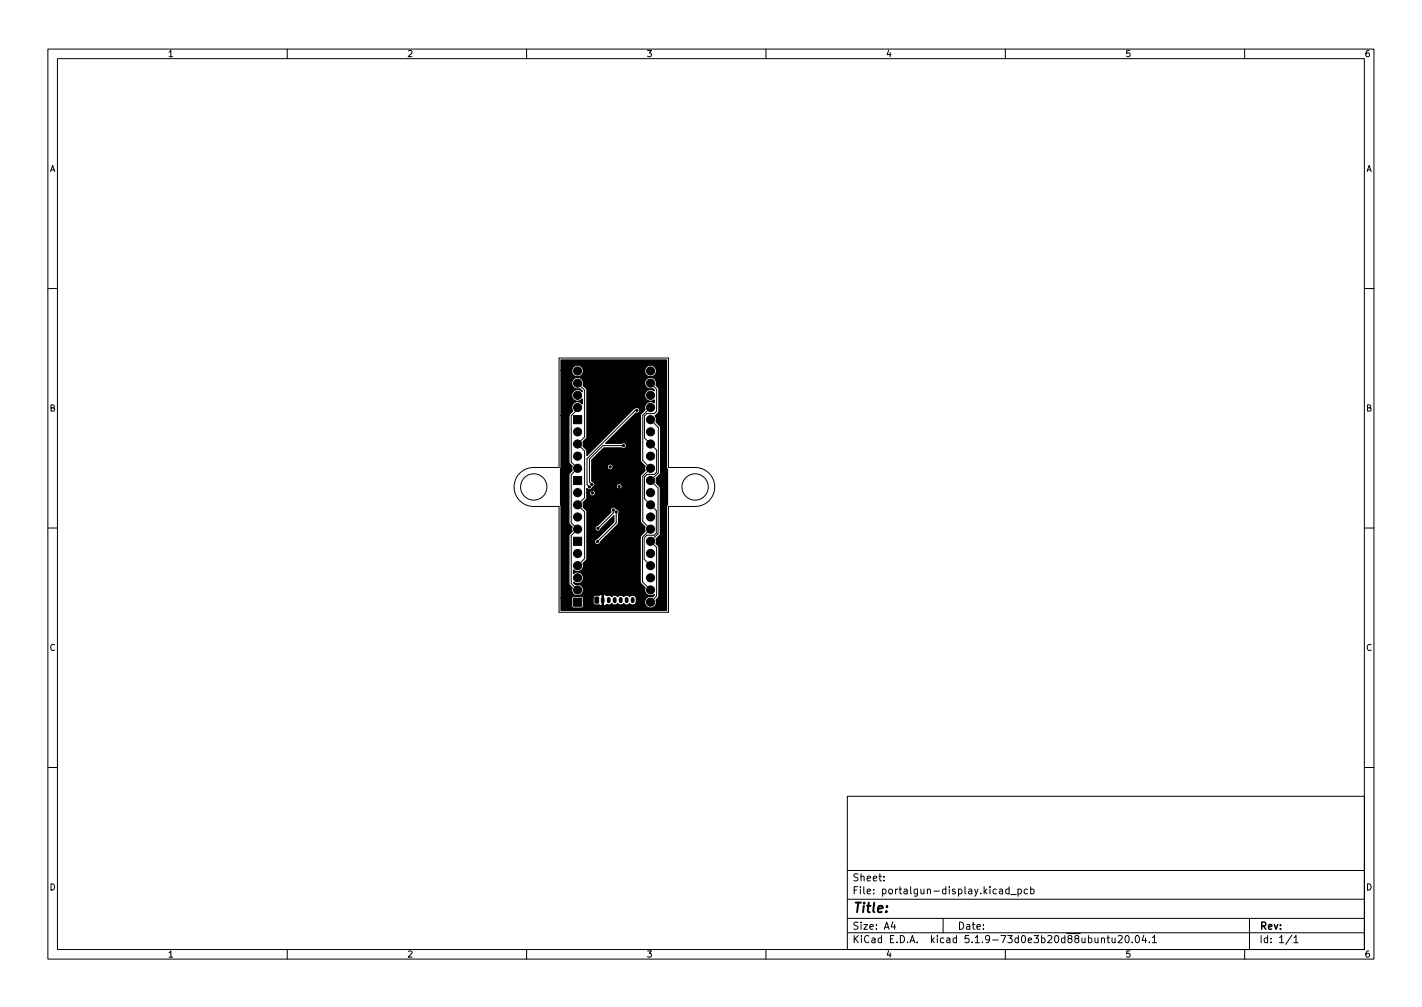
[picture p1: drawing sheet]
<svg xmlns="http://www.w3.org/2000/svg" width="297mm" height="210mm" viewBox="0 0 297 210" stroke-linecap="round" stroke-linejoin="round" font-family="sans-serif">
<defs><g id="words">
<text font-size="2.8" x="178" y="190.6">Title:</text>
<g font-size="2.1">
<text x="178" y="184">Sheet:</text>
<text x="178" y="186.7">File: portalgun-display.kicad_pcb</text>
<text x="178" y="196.9">KiCad E.D.A. kicad 5.1.9-73d0e3b20d88ubuntu20.04.1</text>
<text x="178" y="194.1">Size: A4</text>
<text x="200" y="194.1">Date:</text>
<text x="263" y="194.1">Rev:</text>
<text x="263" y="196.9">Id: 1/1</text>
</g>
<g font-size="1.8">
<text x="35" y="11.9">1</text>
<text x="85" y="11.9">2</text>
<text x="135" y="11.9">3</text>
<text x="185" y="11.9">4</text>
<text x="235" y="11.9">5</text>
<text x="285" y="11.9">6</text>
<text x="10.3" y="35.9">A</text>
<text x="285.3" y="35.9">A</text>
<text x="10.3" y="85.9">B</text>
<text x="285.3" y="85.9">B</text>
<text x="10.3" y="135.9">C</text>
<text x="285.3" y="135.9">C</text>
<text x="10.3" y="185.9">D</text>
<text x="285.3" y="185.9">D</text>
<text x="35" y="199.9">1</text>
<text x="85" y="199.9">2</text>
<text x="135" y="199.9">3</text>
<text x="185" y="199.9">4</text>
<text x="235" y="199.9">5</text>
<text x="285" y="199.9">6</text>
</g>
</g></defs>
<g fill="none" stroke="#000" stroke-width=".21">
<path d="M10 10.2h277v190.1h-277zM12 12.2h273v186.1h-273zM60 10.2v2M110 10.2v2M160 10.2v2M210 10.2v2M260 10.2v2M10 60.2h2M116.8 74.8h22.8v22.8h5.6a4.1 4.1 0 0 1 4.1 4.1 4.1 4.1 0 0 1-4.1 4h-5.6v22.1h-22.8v-22.1h-5.4a4.1 4.1 0 0 1-4-4 4.1 4.1 0 0 1 4-4.1h5.4zM285 60.2h2M120.6 80l1.5 1.5v9.7l-1.5 1.5 1.5 1.5v9.7l-1.5 1.5 1.5 1.5v9.7l-1.5 1.5M120.6 85.1v.4l-1.3 1.3v9.7l1.3 1.3-1.3 1.3v10.1l1.3 1.3-1.3 1.3v10.1l1.3 1.3"/>
<path d="M130.2 93h-4.3l-2.8 2.8v4.9l.5 .5M133 85.7h-.3l-10.1 10.1v5.4l.5 .5M135.9 80l1.3 1.3v4.5l-.5 .6h-1.6l-.5 .5v4.5l2.6 2.6v4.6l-.5 .5h-1.6l-.5 .5v4.5l2.5 2.5v4.7l-.4 .5h-1.6l-.5 .5v4.5l1.3 1.3M135.9 87.6l1.6 1.6v9.5l-1.6 1.6 1.6 1.6v9.6l-1.6 1.5 1.3 1.3v10.2l-1.3 1.2M135.9 85.1l-1.6 1.6v9.5l1.6 1.6-1.6 1.6v9.5l1.6 1.6-1.7 1.7v9.3l1.7 1.7M10 110.2h2M128.1 106.5v.6l-3.2 3.2M128.7 106.9v2.3l-3.9 3.9M285 110.2h2M10 160.2h2M177 166.3h108v32h-108zM285 160.2h2"/>
<path d="M60 198.3v2M110 198.3v2M160 198.3v2M177 194.8h108M177 191.8h108M177 187.8h108M177 181.8h108M184.6 183.8v.1M184.6 183v.1M186.5 192.5l-.4 1h1M186.9 193v1M197 191.8v3"/>
<path d="M208.8 185.7h.6v.9M209.4 186l-.5 .1-.2 .2 .2 .3h.5M210 198.3v2M210.8 185.7l-.4-.1-.3 .3 .1 .7h.6M210.8 185.1v1.5M211.1 186.8h1.2M212.6 185.7l.5-.1 .3 .3-.2 .7h-.6M212.6 185.6v1.5M214.6 185.7l-.4-.1-.3 .3 .2 .7h.5M215.3 185.7l.4-.1 .3 .3-.1 .7h-.6M215.3 185.1v1.5M230.1 196l.2-.2 .3 .1 .1 .9"/>
<path d="M230.1 195.8v1M231.2 195.8h.6M231.4 195.3v1.3l.4 .2M232.3 195.8l.1 1h.3l.2-.1M232.9 195.8v1M233.6 195.5l.5-.2 .3 .5-.9 1h.9M235.2 195.4l.2-.1a.8 .8 0 0 1 .5 .8 .8 .8 0 0 1-.5 .7 1 1 0 0 1-.2-1.4zM236.5 196.7v.1M237.3 195.5l.2-.2a.8 .8 0 0 1 .5 .8 .8 .8 0 0 1-.5 .7l-.2-.1-.2-.4zM238.9 195.3l-.3 1h.9M239.3 195.8v1M240.1 196.7v.1"/>
<path d="M240.7 195.8l.4-.5v1.5M240.7 196.8h.9M260 198.3v2M261 191.8v6.5M269.9 195.3l-1.3 1.9M270.3 195.8l.4-.5v1.5M270.3 196.8h.8"/>
<circle cx="111.5" cy="101.7" r="2.75"/>
<circle cx="145.2" cy="101.7" r="2.75"/>
</g>
<g fill="#000" stroke="#000" stroke-width=".21">
<path d="M119.8 99.5h1.7v1.7h-1.7zM119.8 86.8h1.7v1.7h-1.7zM119.8 112.2h1.7v1.7h-1.7zM119.8 124.9h1.7v1.7h-1.7zM124.3 124.7l.7 .1v1.1l-.7-.1z"/>
<circle cx="120.6" cy="77.5" r=".85"/>
<circle cx="135.9" cy="77.5" r=".85"/>
<circle cx="120.6" cy="90.2" r=".85"/>
<circle cx="120.6" cy="85.1" r=".85"/>
<circle cx="120.6" cy="92.7" r=".85"/>
<circle cx="120.6" cy="80" r=".85"/>
<circle cx="120.6" cy="95.2" r=".85"/>
<circle cx="120.6" cy="82.5" r=".85"/>
<circle cx="120.6" cy="97.8" r=".85"/>
<circle cx="123.4" cy="89" r=".23"/>
<circle cx="124.4" cy="91.5" r=".23"/>
<circle cx="124.7" cy="97.5" r=".23"/>
<circle cx="126.9" cy="96.3" r=".23"/>
<circle cx="127.5" cy="97.5" r=".23"/>
<circle cx="130.2" cy="84.4" r=".23"/>
<circle cx="130.2" cy="93" r=".23"/>
<circle cx="131.3" cy="85.4" r=".23"/>
<circle cx="133" cy="85.7" r=".23"/>
<circle cx="135.9" cy="87.6" r=".85"/>
<circle cx="135.9" cy="82.5" r=".85"/>
<circle cx="135.9" cy="97.8" r=".85"/>
<circle cx="135.9" cy="95.2" r=".85"/>
<circle cx="135.9" cy="85.1" r=".85"/>
<circle cx="135.9" cy="92.7" r=".85"/>
<circle cx="135.9" cy="90.2" r=".85"/>
<circle cx="135.9" cy="80" r=".85"/>
<circle cx="120.6" cy="118.1" r=".85"/>
<circle cx="120.6" cy="115.6" r=".85"/>
<circle cx="120.6" cy="102.9" r=".85"/>
<circle cx="120.6" cy="105.4" r=".85"/>
<circle cx="120.6" cy="110.5" r=".85"/>
<circle cx="120.6" cy="107.9" r=".85"/>
<circle cx="123.1" cy="101.7" r=".23"/>
<circle cx="123.6" cy="102.3" r=".23"/>
<circle cx="123.6" cy="101.2" r=".23"/>
<circle cx="123.8" cy="104.9" r=".23"/>
<circle cx="123.8" cy="102.9" r=".23"/>
<circle cx="124.5" cy="106" r=".23"/>
<circle cx="124.7" cy="117.6" r=".23"/>
<circle cx="124.8" cy="113.1" r=".23"/>
<circle cx="124.9" cy="110.3" r=".23"/>
<circle cx="125.4" cy="106" r=".23"/>
<circle cx="126.1" cy="117.6" r=".23"/>
<circle cx="127.6" cy="117.6" r=".23"/>
<circle cx="128.1" cy="106.5" r=".23"/>
<circle cx="128.7" cy="106.9" r=".23"/>
<circle cx="129.1" cy="117.6" r=".23"/>
<circle cx="129.4" cy="101.6" r=".23"/>
<circle cx="129.4" cy="102.2" r=".23"/>
<circle cx="130" cy="113.9" r=".23"/>
<circle cx="130" cy="110.6" r=".23"/>
<circle cx="130.2" cy="106.2" r=".23"/>
<circle cx="130.2" cy="107.3" r=".23"/>
<circle cx="131.5" cy="111.3" r=".23"/>
<circle cx="131.5" cy="114.4" r=".23"/>
<circle cx="131.5" cy="119.7" r=".23"/>
<circle cx="132.9" cy="100.2" r=".23"/>
<circle cx="133" cy="107.5" r=".23"/>
<circle cx="133" cy="117.2" r=".23"/>
<circle cx="133.3" cy="114.4" r=".23"/>
<circle cx="133.3" cy="111.3" r=".23"/>
<circle cx="135.9" cy="105.4" r=".85"/>
<circle cx="135.9" cy="115.6" r=".85"/>
<circle cx="135.9" cy="118.1" r=".85"/>
<circle cx="135.9" cy="100.3" r=".85"/>
<circle cx="135.9" cy="102.9" r=".85"/>
<circle cx="135.9" cy="110.5" r=".85"/>
<circle cx="135.9" cy="113" r=".85"/>
<circle cx="135.9" cy="107.9" r=".85"/>
<circle cx="120.6" cy="123.2" r=".85"/>
<circle cx="120.6" cy="120.6" r=".85"/>
<circle cx="121.6" cy="122" r=".23"/>
<circle cx="122.9" cy="121.7" r=".23"/>
<circle cx="125.2" cy="123.8" r=".23"/>
<circle cx="125.9" cy="126.6" r=".23"/>
<circle cx="126.2" cy="121.7" r=".23"/>
<circle cx="127.7" cy="121.7" r=".23"/>
<circle cx="129.2" cy="121.7" r=".23"/>
<circle cx="135.9" cy="120.6" r=".85"/>
<circle cx="135.9" cy="123.2" r=".85"/>
<circle cx="135.9" cy="125.7" r=".85"/>
</g>
<path d="M125.9 125v.5M127.2 125v.5M128.4 125v.5M129.7 125v.5M130.9 125v.5M132.2 125v.5" fill="none" stroke="#000" stroke-width=".8"/>
<path d="M117.2 75.2h22v22.4l.2 .4v7.4l-.2 .3v21.7h-22v-2.5h2.2l.1 1.9 2 .2 .4-.4v-1.8h2v1.1l.1 .3 .5 .1h.6l.5 .2 .2-.1v-2.2h.2v2.2l.3 .1 .4-.3a.78 .78 0 0 0 1.1-.2 .78 .78 0 0 0 1.2 0 .78 .78 0 0 0 1.3 0 .78 .78 0 0 0 1.2 0 .78 .78 0 0 0 .9 .3 .78 .78 0 0 0 .5-.7v-.7a.78 .78 0 0 0-.6-.6 .78 .78 0 0 0-.8 .3 .78 .78 0 0 0-1.2 0 .78 .78 0 0 0-1.3 0 .78 .78 0 0 0-1.2 0 .78 .78 0 0 0-1.1-.2l-.4-.3-.5 .1-.2-.1-.5 .2h-.9l-.3 .5h-2l-.3-.3h-1.8l-.3 .1-.1 .3h-2.2v-38.1h1.6v9.7l.7 .8v.9l-.7 .9v10.1l.7 .8v.9l-.7 .9v10.1l.7 .9a1.24 1.24 0 0 0 1.1 1.6 1.24 1.24 0 0 0 1.3-1.4 1.24 1.24 0 0 0-1.7-1l-.4-.5a1.23 1.23 0 0 0 1.7 0 1.23 1.23 0 0 0 0-1.7 1.23 1.23 0 0 0-1.7-.1l.1-.6a1.23 1.23 0 0 0 1.5 0 1.23 1.23 0 0 0 .4-1.5l.8-.9v-3.7h1.6a.61 .61 0 0 0 .5 .7 .61 .61 0 0 0 .7-.5l1-1h7.3v9.3l1 1.2a1.23 1.23 0 0 0 .5 1.5 1.23 1.23 0 0 0 1.5-.1l-.4 .5a1.23 1.23 0 0 0-1.6 1 1.23 1.23 0 0 0 1.3 1.4 1.23 1.23 0 0 0 1-1.7l.6-.8v-10.2l-.6-.8v-.9l.8-.8 .1-.3v-9.6l-.1-.4-.8-.7v-.9l.9-.8 .1-.4v-9.5l-1-1.1 .1-.6-.3-.7 .7-.6 .1-.4v-4.6l-.5-.8a1.24 1.24 0 0 0-1.1-1.6 1.24 1.24 0 0 0-1.3 1.4 1.24 1.24 0 0 0 1.6 .9l.4 .5a1.24 1.24 0 0 0-1.7 .1 1.24 1.24 0 0 0 0 1.7 1.24 1.24 0 0 0 1.7 .1v.6a1.23 1.23 0 0 0-1.5 0 1.23 1.23 0 0 0-.5 1.4l-.8 .9-.1 .3v9.5l.1 .3 .8 .8 .1 1-.9 .8-.1 .3v9.5l.1 .3 .8 .8v.9l-.8 .9-.2 .4h-7.3l2.7-2.8 .2-2.2a.7 .7 0 0 0-.7-1 .63 .63 0 0 0-.9-.2 .63 .63 0 0 0-.1 .9l-2.9 2.8a.61 .61 0 0 0-.2 1.1 .61 .61 0 0 0 1-.4l2.7-2.7v1.3l-3.5 3.5-.4 .2-.1 .3h-1.6v-6.2l-.8-.9v-1l.8-.8v-1.2h.6v.1a.61 .61 0 0 0 .9 .5 .61 .61 0 0 0 0-1.1 .61 .61 0 0 0-.9 .5h-.6v-.9a.67 .67 0 0 0 .7 .3 .67 .67 0 0 0 .5-.5l.3-.3h4.6v.1a.61 .61 0 0 0 1 .5 .61 .61 0 0 0 0-1 .61 .61 0 0 0-1 .4h-4.5a.71 .71 0 0 0-.6-1v-3.1h3.2a.61 .61 0 0 0 .9 .7 .61 .61 0 0 0 .2-1.1 .61 .61 0 0 0-1 .3l-.1 .1h-3.2v-1.4l2.5-2.5 3.9 .1a.61 .61 0 0 0 .9-.6 .61 .61 0 0 0-1-.4h-3.4l6.3-6.4a.63 .63 0 0 0 .8-.7 .63 .63 0 0 0-1.1-.3l-9.9 9.9v-1l-.8-.9v-1l.7-.7 .1-.3v-9.7l-.8-1.1a1.24 1.24 0 0 0-1.1-1.6 1.24 1.24 0 0 0-1.3 1.4 1.24 1.24 0 0 0 1.7 .9l.5 .7a1.23 1.23 0 0 0-1.8-.2 1.23 1.23 0 0 0 0 1.9 1.23 1.23 0 0 0 1.8-.2v1a1.23 1.23 0 0 0-1.7-.2 1.23 1.23 0 0 0-.3 1.7l-.7 .7-.1 .3h-1.6v-9.5h2.2a1.24 1.24 0 0 0 1.2 1.4 1.24 1.24 0 0 0 1.3-1.4h12.8v.3a1.24 1.24 0 0 0 1.8 .9 1.24 1.24 0 0 0 0-2.1 1.24 1.24 0 0 0-1.8 .9h-12.8l-.1-.2a1.24 1.24 0 0 0-1.3-.9 1.24 1.24 0 0 0-1.1 1.1h-2.2z" fill="#000" stroke="#000" stroke-width=".25"/>
<use href="#words"/>
</svg>
